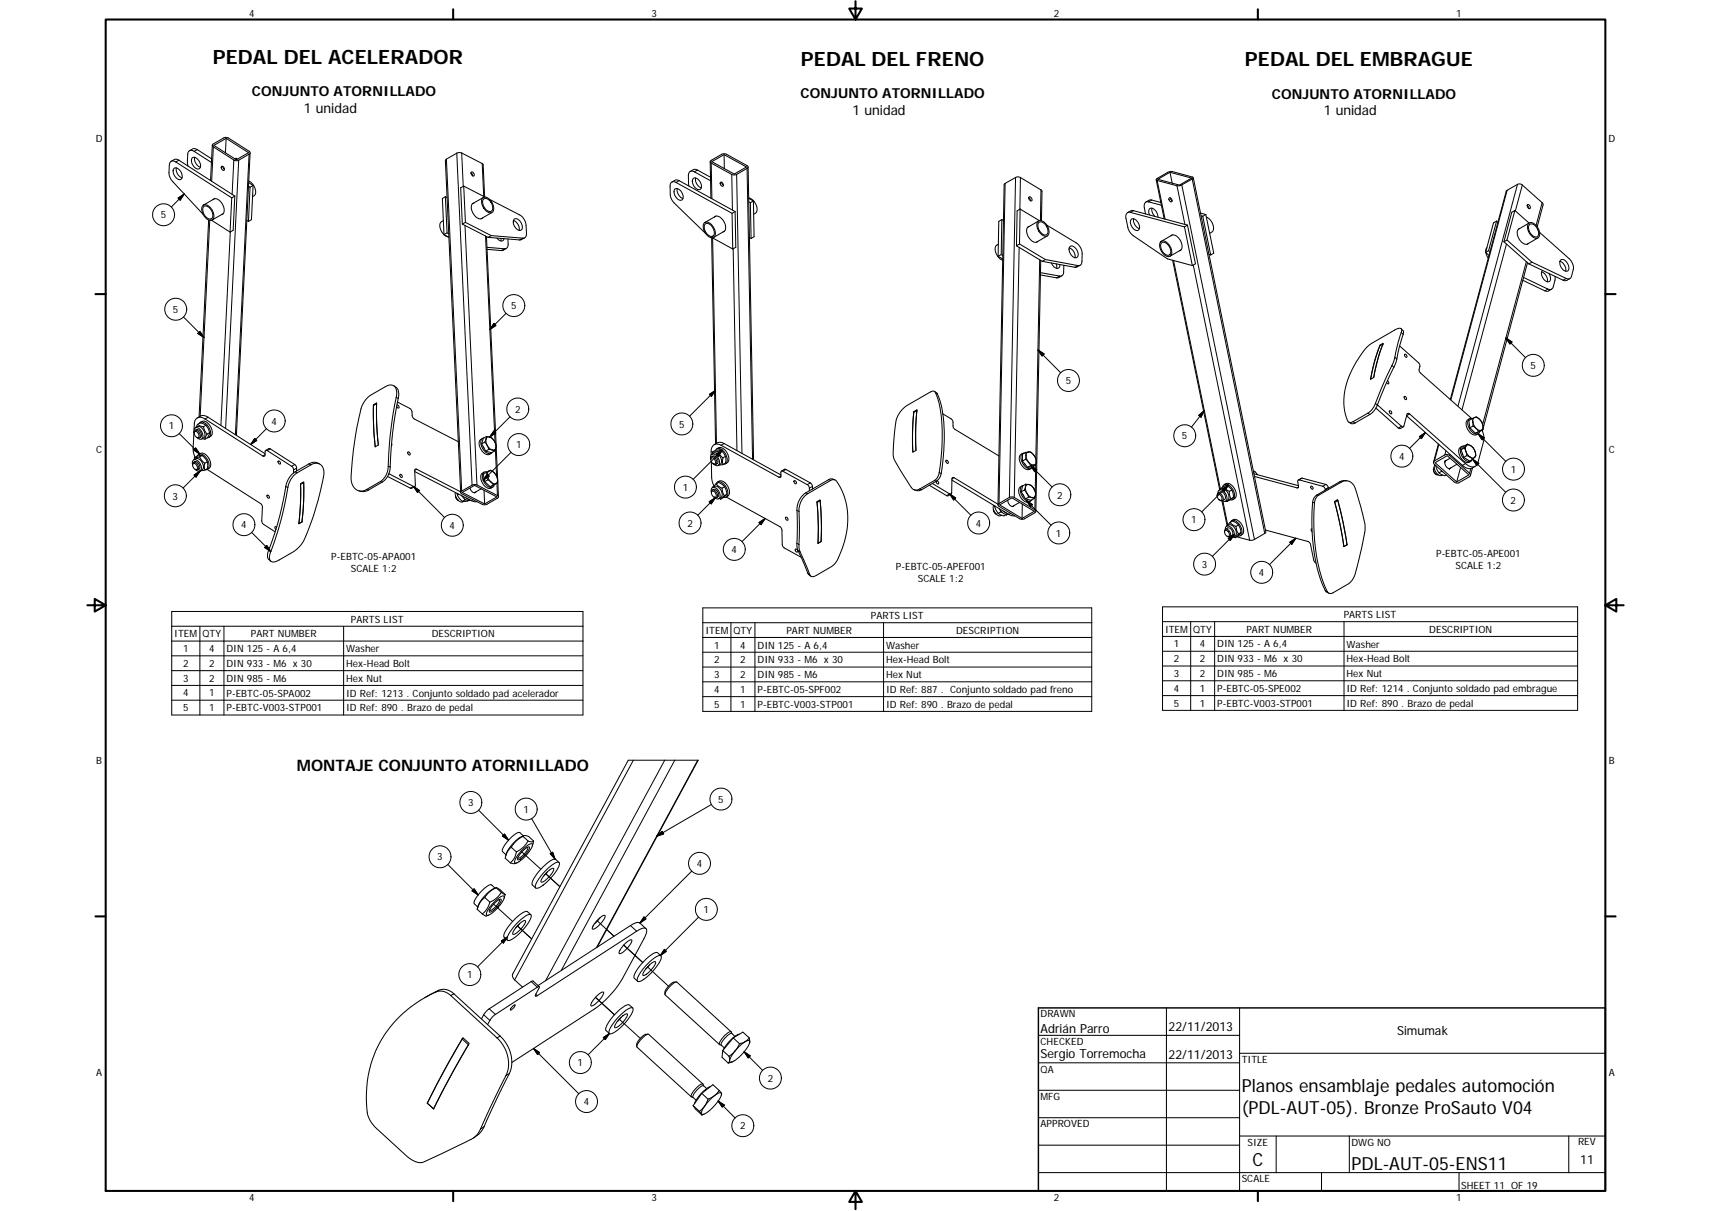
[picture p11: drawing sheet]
<svg xmlns="http://www.w3.org/2000/svg" width="594mm" height="420mm" viewBox="0 0 594 420" stroke-linecap="round" stroke-linejoin="round" font-family="sans-serif">
<defs><g id="words">
<g font-size="6.9">
<text x="73.9" y="22.3">PEDAL DEL ACELERADOR</text>
<text x="278.1" y="23">PEDAL DEL FRENO</text>
<text x="432.2" y="23">PEDAL DEL EMBRAGUE</text>
</g>
<g font-size="6.3">
<text x="431.1" y="379">Planos ensamblaje pedales automoción</text>
<text x="431.1" y="386.6">(PDL-AUT-05). Bronze ProSauto V04</text>
<text x="434.8" y="404.7">C</text>
<text x="469.2" y="406">PDL-AUT-05-ENS11</text>
</g>
<text font-size="5.5" x="103.1" y="267.5">MONTAJE CONJUNTO ATORNILLADO</text>
<g font-size="4.8">
<text x="87.5" y="33.3">CONJUNTO ATORNILLADO</text>
<text x="278" y="34.1">CONJUNTO ATORNILLADO</text>
<text x="441.6" y="34.2">CONJUNTO ATORNILLADO</text>
<text x="105.5" y="39.1">1 unidad</text>
<text x="296" y="39.8">1 unidad</text>
<text x="459.6" y="40">1 unidad</text>
</g>
<g font-size="4.4">
<text x="361.3" y="358.4">Adrián Parro</text>
<text x="405.8" y="357.8">22/11/2013</text>
<text x="485.1" y="359.2">Simumak</text>
<text x="361.3" y="367.1">Sergio Torremocha</text>
<text x="405.8" y="367.3">22/11/2013</text>
<text x="548.7" y="404">11</text>
</g>
<g font-size="3.5">
<text x="86.6" y="5.8">4</text>
<text x="226.3" y="5.8">3</text>
<text x="365.9" y="5.8">2</text>
<text x="505.6" y="5.8">1</text>
<text x="33.2" y="49.4">D</text>
<text x="558.5" y="49.4">D</text>
<text x="55.9" y="75.8">5</text>
<text x="177.5" y="107.3">5</text>
<text x="60.1" y="108.6">5</text>
<text x="531.4" y="128.1">5</text>
<text x="370" y="133.3">5</text>
<text x="178.9" y="143.2">2</text>
<text x="58.6" y="149">1</text>
<text x="94.3" y="147.3">4</text>
<text x="235.8" y="148.4">5</text>
<text x="179.2" y="155.5">1</text>
<text x="410.4" y="152.5">5</text>
<text x="33.4" y="157.3">C</text>
<text x="485.8" y="159.6">4</text>
<text x="558.6" y="157.3">C</text>
<text x="524.5" y="164.1">1</text>
<text x="59.9" y="173.3">3</text>
<text x="237.1" y="170.3">1</text>
<text x="367" y="173">2</text>
<text x="524.5" y="174.8">2</text>
<text x="83.7" y="183.3">4</text>
<text x="156.1" y="183.5">4</text>
<text x="238.7" y="182.8">2</text>
<text x="338.8" y="182.7">4</text>
<text x="413.6" y="181.6">1</text>
<text x="254" y="191.9">4</text>
<text x="366.6" y="186.2">1</text>
<text x="115" y="194.3">P-EBTC-05-APA001</text>
<text x="311.1" y="197.8">P-EBTC-05-APEF001</text>
<text x="417.3" y="197">3</text>
<text x="498.6" y="193.3">P-EBTC-05-APE001</text>
<text x="505.3" y="197.5">SCALE 1:2</text>
<text x="121.8" y="198.5">SCALE 1:2</text>
<text x="318.7" y="202">SCALE 1:2</text>
<text x="437.1" y="199.9">4</text>
<text x="121.9" y="216">PARTS LIST</text>
<text x="302.4" y="214.7">PARTS LIST</text>
<text x="466.5" y="214.4">PARTS LIST</text>
<text x="60.5" y="221.1">ITEM</text>
<text x="70.3" y="221.1">QTY</text>
<text x="87.1" y="221.1">PART NUMBER</text>
<text x="149.9" y="221.1">DESCRIPTION</text>
<text x="244.9" y="219.9">ITEM</text>
<text x="254.7" y="219.9">QTY</text>
<text x="273" y="219.9">PART NUMBER</text>
<text x="332" y="219.9">DESCRIPTION</text>
<text x="404.5" y="219.5">ITEM</text>
<text x="414.3" y="219.5">QTY</text>
<text x="432.8" y="219.5">PART NUMBER</text>
<text x="496.2" y="219.5">DESCRIPTION</text>
<text x="63.6" y="226.3">1</text>
<text x="72.6" y="226.3">4</text>
<text x="78.6" y="226.3">DIN 125 - A 6,4</text>
<text x="120.2" y="226.3">Washer</text>
<text x="248" y="225">1</text>
<text x="257" y="225">4</text>
<text x="263" y="225">DIN 125 - A 6,4</text>
<text x="307.7" y="225.1">Washer</text>
<text x="407.5" y="224.6">1</text>
<text x="416.6" y="224.6">4</text>
<text x="422.6" y="224.6">DIN 125 - A 6,4</text>
<text x="467.5" y="224.7">Washer</text>
<text x="63.6" y="231.4">2</text>
<text x="72.6" y="231.4">2</text>
<text x="78.6" y="231.4">DIN 933 - M6 x 30</text>
<text x="120.2" y="231.4">Hex-Head Bolt</text>
<text x="248" y="230.2">2</text>
<text x="257" y="230.2">2</text>
<text x="263" y="230.2">DIN 933 - M6 x 30</text>
<text x="307.7" y="230.2">Hex-Head Bolt</text>
<text x="407.5" y="229.8">2</text>
<text x="416.6" y="229.8">2</text>
<text x="422.6" y="229.8">DIN 933 - M6 x 30</text>
<text x="467.5" y="229.8">Hex-Head Bolt</text>
<text x="63.6" y="236.5">3</text>
<text x="72.6" y="236.5">2</text>
<text x="78.6" y="236.5">DIN 985 - M6</text>
<text x="120.2" y="236.5">Hex Nut</text>
<text x="248" y="235.3">3</text>
<text x="257" y="235.3">2</text>
<text x="263" y="235.3">DIN 985 - M6</text>
<text x="307.7" y="235.3">Hex Nut</text>
<text x="407.5" y="234.9">3</text>
<text x="416.6" y="234.9">2</text>
<text x="422.6" y="234.9">DIN 985 - M6</text>
<text x="467.5" y="234.9">Hex Nut</text>
<text x="63.6" y="241.6">4</text>
<text x="72.6" y="241.6">1</text>
<text x="78.6" y="241.7">P-EBTC-05-SPA002</text>
<text x="120.2" y="241.7">ID Ref: 1213 . Conjunto soldado pad acelerador</text>
<text x="248" y="240.4">4</text>
<text x="248" y="245.5">5</text>
<text x="257" y="240.4">1</text>
<text x="257" y="245.5">1</text>
<text x="263" y="240.4">P-EBTC-05-SPF002</text>
<text x="263" y="245.6">P-EBTC-V003-STP001</text>
<text x="307.7" y="240.5">ID Ref: 887 . Conjunto soldado pad freno</text>
<text x="307.7" y="245.6">ID Ref: 890 . Brazo de pedal</text>
<text x="407.5" y="240.1">4</text>
<text x="407.5" y="245.2">5</text>
<text x="416.6" y="240.1">1</text>
<text x="416.6" y="245.2">1</text>
<text x="422.6" y="240.1">P-EBTC-05-SPE002</text>
<text x="422.6" y="245.2">P-EBTC-V003-STP001</text>
<text x="467.5" y="240.1">ID Ref: 1214 . Conjunto soldado pad embrague</text>
<text x="467.5" y="245.2">ID Ref: 890 . Brazo de pedal</text>
<text x="63.6" y="246.8">5</text>
<text x="72.6" y="246.8">1</text>
<text x="78.6" y="246.8">P-EBTC-V003-STP001</text>
<text x="120.2" y="246.8">ID Ref: 890 . Brazo de pedal</text>
<text x="33.4" y="265.2">B</text>
<text x="558.6" y="265.2">B</text>
<text x="162.5" y="279.7">3</text>
<text x="181.7" y="282">1</text>
<text x="249.4" y="278.5">5</text>
<text x="151.8" y="298.5">3</text>
<text x="241.9" y="300.8">4</text>
<text x="244.3" y="316.8">1</text>
<text x="162.2" y="339.4">1</text>
<text x="361.3" y="353">DRAWN</text>
<text x="361.3" y="362.5">CHECKED</text>
<text x="200.6" y="369.9">1</text>
<text x="431.1" y="368.7">TITLE</text>
<text x="33.4" y="373.2">A</text>
<text x="266.5" y="375.3">2</text>
<text x="361.3" y="372.1">QA</text>
<text x="558.6" y="373.2">A</text>
<text x="202.7" y="383.4">4</text>
<text x="361.3" y="381.6">MFG</text>
<text x="257" y="391.8">2</text>
<text x="361.3" y="391.2">APPROVED</text>
<text x="433.2" y="397.5">SIZE</text>
<text x="469.2" y="397.5">DWG NO</text>
<text x="547.9" y="397.4">REV</text>
<text x="431.1" y="410.2">SCALE</text>
<text x="507.3" y="412.4">SHEET 11 OF 19</text>
<text x="86.6" y="416.7">4</text>
<text x="226.3" y="416.7">3</text>
<text x="365.9" y="416.7">2</text>
<text x="505.6" y="416.7">1</text>
</g>
</g></defs>
<g fill="none" stroke="#000" stroke-width=".36">
<path d="M59.4 56l1.3-.7 1.1 .1 19.7 12.6M60.3 58.5a1.8 1.8 0 0 1 2.6 1.3 1.54 1.54 0 0 1-.5 2.5 2.98 2.98 0 0 1-2.1-3.8zM61.2 58.3v1.1l.4 .9 .6 .8 1 .6M65.8 52.3l1.3-.7h.8l5.6 3.5M66.7 54.9a1.81 1.81 0 0 1 2.6 1.3 1.51 1.51 0 0 1-.5 2.5 2.98 2.98 0 0 1-2.1-3.8zM67.6 54.6a3.2 3.2 0 0 0 2 3.4M73.4 56.4l-6-3.9a1.3 1.3 0 0 0-1.5-.3 1.3 1.3 0 0 0-.7 1.4l-.1 2.9 .2 1.1M73.7 50.4l-.6 12.2M73.8 50.2l4.1-2.4 1-.1 7.8 4.9 .1 .5-3.9 2.5-1.3 .1-7.7-4.9zM74.3 50.4l4.2-2.4 7.8 5-4.3 2.4zM76.9 57.8a.77 .77 0 0 1 .9 .4 .77 .77 0 0 1-.3 .9h-.1a1.02 1.02 0 0 1-.5-1.3zM77.3 57.7l.6 1.1"/>
<path d="M78.5 48l-.2 5M81.6 55.1l.4-.2 .4 .3M82.1 55l.1 .4M86.8 53l-4.7 98M163.7 59.7a.81 .81 0 0 1 .8 .5 .81 .81 0 0 1-.2 .9l-.3-.1a.94 .94 0 0 1-.3-1.3zM239.6 59.5l1.3-.7h.7l5.1 2.7M246.6 56.1l.2 12.7M246.8 55.7l4-2.3h1l7.6 4.1 .4 .5-4 2.5-1.3 .2-7.6-4.1-.3-.4zM247.1 56.1l4.3-2.4 7.8 4.2-4.3 2.5zM251.4 53.7l.1 4.8M259.8 57.9l1.9 101.6M406.2 59.8l.8 3.8"/>
<path d="M70.4 71.4a2.17 2.17 0 0 1 3.1 1.3 2.54 2.54 0 0 1-.1 3.8 3.8 3.8 0 0 1-3-5.1zM70.7 71.7a2.27 2.27 0 0 1 3 2 1.48 1.48 0 0 1-.9 2.3 3.2 3.2 0 0 1-2.1-4.3zM72.4 76.3l-3.3 68.4M73.5 76.4l6.4 4.1M73.9 69.3a2.26 2.26 0 0 1 3.2 1.3 2.75 2.75 0 0 1 0 3.8h-.2M74.5 68.9l-3.8 2.2M77.5 74.1l-3.8 2.2M80.5 68.6l-19.5-12.4a1.31 1.31 0 0 0-1.4-.3 1.31 1.31 0 0 0-.8 1.3l-.1 2.7a4.5 4.5 0 0 0 1.3 3.1l10.5 11.4M80.5 68.6l-.6 11.9M81.5 68l-1 .6M81.5 68l-.5 11.9-1.1 .6M85.7 76.5l.6 .3"/>
<path d="M86.3 64.6l.5 .4M86.3 63.4l1.6 .9M86.4 62.8a4.1 4.1 0 0 1 2.1 4.8l-.8 .6M86.8 65l-.5 11.8M87.9 64.3l-1.1 .7M87.9 64.3l-.6 11.9-1 .6M154 76.5a2.36 2.36 0 0 0-.7 3.8 3.6 3.6 0 0 0 2.4 1.9M154.6 68.3l-1 .6 .6 12.5M154.6 68.3l.6 .2M154.6 68.3l.6 12.5M160.5 77.7l9 4.7M160.5 77.7l1.1-.5 9 4.5"/>
<path d="M161 64.6l.6 12.6M161 64.6l-1.1 .6 .6 12.5M161 64.6l7.4 3.8M163.5 60l.6 1M164.6 70.4a2.24 2.24 0 0 0-.4 3.5 2.53 2.53 0 0 0 3.4 1.7M167.6 68.7a2.36 2.36 0 0 1 3.2 1.5 2.38 2.38 0 0 1-.3 3.7 3.7 3.7 0 0 1-2.9-5.2zM167.8 68.5l-3.8 2.2M168 69a2.77 2.77 0 0 1 3.1 2.9 1.22 1.22 0 0 1-.8 1.5 1.22 1.22 0 0 1-1.5-.7l-.3-.2a2.77 2.77 0 0 1-.5-3.5zM168.3 68.3l-.7-11.4-7.8-3.9h-1l-4.1 2.5 5.2 115.4M170 69.2l11.3 6 .7 .9 .6 1.4 .2 3.5a1.34 1.34 0 0 1-1.3 1.6l-10.9-.9-1.1 .7M170.8 73.7l-3.8 2.2M178.3 76.5l1.4 1.1a2.81 2.81 0 0 1 .5 2.3"/>
<path d="M178.6 76a2.7 2.7 0 0 1 2.7 3.4 1.27 1.27 0 0 1-1.3 .6 1.27 1.27 0 0 1-1-1 2.38 2.38 0 0 1-.4-3zM233.3 63.2l1.2-.7h1l19.7 10.9M234.3 65.6a2.29 2.29 0 0 1 2.9 2.2 1.19 1.19 0 0 1-.6 1.7 1.19 1.19 0 0 1-1.6-.7 2.73 2.73 0 0 1-.7-3.2zM235.2 65.4l-.1 .9 .5 1.2 .8 1 .7 .4M240.7 62a2.33 2.33 0 0 1 2.9 2.5 1.07 1.07 0 0 1-.7 1.3 1.07 1.07 0 0 1-1.3-.5 2.72 2.72 0 0 1-.9-3.3zM241.5 61.7a3.1 3.1 0 0 0 2 3.5M244.6 77.3a2.37 2.37 0 0 1 3.1 1.6 2.34 2.34 0 0 1-.3 3.6 3.9 3.9 0 0 1-3-5zM244.9 77.7a2.72 2.72 0 0 1 3.1 2.8 1.23 1.23 0 0 1-.7 1.5 1.23 1.23 0 0 1-1.6-.6 2.9 2.9 0 0 1-.8-3.7zM246.7 62.7l-5.6-3.1a1.3 1.3 0 0 0-1.5-.1 1.3 1.3 0 0 0-.6 1.4l.2 3.6M248 75.3a2.29 2.29 0 0 1 3.2 1.4 2.52 2.52 0 0 1-.2 3.8M248.6 75l-3.8 2.2M250.1 63.3a.76 .76 0 0 1 .9 .4 .76 .76 0 0 1-.2 .9l-.6-.4z"/>
<path d="M250.6 63.2l.6 1.1M254.2 74l-19.5-10.7a1.28 1.28 0 0 0-1.5-.1 1.28 1.28 0 0 0-.5 1.4l.1 3.5 1.1 2.1 11.1 10.8M254.2 74l.2 12.4M255.2 73.4l-1 .6M255.2 73.4l.3 12.4-1.1 .6M259.9 68.8l1.7 .9M259.9 68.7a3.9 3.9 0 0 1 2.6 5.2l-.8 .4M260 70l.5 .3M260.5 70.3l.3 12.4M261.6 69.7l-1.1 .6M261.6 69.7l.2 12.4-1 .6M347.8 76.2l-.2 12.1"/>
<path d="M347.8 76.2l-1 .6-.2 12.1M347.8 76.2l.6 .4M354.2 72.5l-1 .7-.3 12.1M354.2 72.5l6.7 4.1M354.2 72.5l-.2 12.1M357.2 68.6l.6 1.1M357.3 68.7h-.1M357.3 68.3a.78 .78 0 0 1 .9 .5 .78 .78 0 0 1-.2 .9 1.05 1.05 0 0 1-.7-1.4zM357.4 78.5a2.26 2.26 0 0 0-.4 3.5 2.54 2.54 0 0 0 3.4 1.8M360.4 76.9a2.25 2.25 0 0 1 3.1 1.3 2.65 2.65 0 0 1-.1 3.8 3.8 3.8 0 0 1-3-5.1zM360.6 76.7l-3.8 2.2M360.7 77.2a2.29 2.29 0 0 1 3 2 1.46 1.46 0 0 1-.9 2.3 3.2 3.2 0 0 1-2.1-4.3z"/>
<path d="M361.6 76.6l.1-10.5-8.1-4.7-1 .2-3.8 2.2-.1 .3-2.2 111.1M363.4 78.1l11.1 6.8 1.1 2 .1 3.8a1.23 1.23 0 0 1-1.5 1.4l-11.2-2.1-1.1 .7M391.5 73.8l1.8-.8 19 5.1M392.9 76a2.51 2.51 0 0 1 2.8 2.8 1.1 1.1 0 0 1-.9 1.2 1.1 1.1 0 0 1-1.3-.6 2.54 2.54 0 0 1-.6-3.4zM393.6 75.9a3.2 3.2 0 0 0 2 3.4M397.9 70.1l1.7-.8 3.5 1M399.1 74.6a1.46 1.46 0 0 1 .7-2.4 3.1 3.1 0 0 1 2.2 3.1M400 72.2l.1 1.5 .9 1.4M401.4 62.4l2.8 13.5M401.6 62l4-2.3 1-.2 7.7 2.1-.4 .5-3.8 2.2-1 .2-7.3-1.9-.4-.2zM402 62.2l4.2-2.4 7.5 2-4.2 2.4zM403.3 71.2l-4.5-1.2a1.41 1.41 0 0 0-1.4 .6 1.41 1.41 0 0 0-.1 1.6l.4 2"/>
<path d="M405.9 68.7a.77 .77 0 0 1 .9 .4 .77 .77 0 0 1-.2 1l-.1-.1a1.05 1.05 0 0 1-.6-1.3zM406.4 68.7l.6 1M411.3 78.7l-18.8-5a1.46 1.46 0 0 0-1.5 .6 1.46 1.46 0 0 0 0 1.5l.6 3a4.6 4.6 0 0 0 1.8 2.9l11.9 8.1 8.7 2.3M411.3 78.7l2.7 13.4M412.3 78.1l-1 .6M412.3 78.1l2.8 13.4-1.1 .6M414.3 61.6l25.2 123-.4 .5-4.3 2.3h-.9l-4.5-1.2M416.8 73.9l1.9 .5M417 74.9l.6 .1M417.6 75l2.8 13.5M418.7 74.4l-1.1 .6M418.7 74.4l2.7 13.4-1 .7"/>
<path d="M418.8 75.3a3.9 3.9 0 0 1 2.1 5.1l-.9 .6M519.6 76.7l-2.7 10.3M519.6 76.7l-1 .6-2.8 10.3M519.6 76.7l.5 .4M526 73l-1.1 .6-2.7 10.3M526 73l4.9 4.4M526 73l-2.8 10.3M527.7 79.2a2.27 2.27 0 0 0-.4 3.5 2.7 2.7 0 0 0 3.2 1.9l.2-.2M530.2 71.3l.7 1M530.3 71.1a.76 .76 0 0 1 .9 .4 .76 .76 0 0 1-.2 .9l-.6-.5zM530.9 77.4a2.48 2.48 0 0 1 3.1 1.7 2.41 2.41 0 0 1-.2 3.5 3.7 3.7 0 0 1-3.1-5zM531 77.3l-3.8 2.3"/>
<path d="M531 78a1.98 1.98 0 0 1 2.8 1.4 1.93 1.93 0 0 1-.3 2.8 3.2 3.2 0 0 1-2.5-4.2zM533.7 78.7l2.1-7.6-.2-.6-7.5-6.6h-1l-4 2.2-19.6 72.5M154.2 81.4l1.7 .9M155.8 81.1l-.6-.3-1 .6M168.9 82.1l3.4 72.4M169.5 82.4l10.9 .8 1.8-.7M172.5 82.6a1.32 1.32 0 0 0 1.1 1 1.32 1.32 0 0 0 1.3-.6l.1-.2M173.9 82.7v.9M175.8 86.2l-1.5 .7-5.2-.4M176.4 82.9v1.8a1.34 1.34 0 0 1-1.2 1.6l-6.1-.5M247.1 82.5l1.3 71.5M247.3 82.5l7.1 3.9"/>
<path d="M251.6 80.2l-3.8 2.2M260.2 82.4l.6 .3M346.6 88.9l1.6 1M346.6 84.7a2.34 2.34 0 0 0-.6 3.6 3.8 3.8 0 0 0 2.2 2M348.2 88.6l-.6-.3-1 .6M352.9 85.3l9 5.4M352.9 85.3l1.1-.7 9 5.4M361.2 95.4l5.8 1 1.7-.7M361.4 90.3l-1.7 87.1M361.9 90.7l11.5 2.1 1.7-.8M363.6 81.9l-3.8 2.2M365.1 91.2a1.95 1.95 0 0 0 2.7 1.6l.2-1"/>
<path d="M366.7 91.5l.2 1.6M369.4 92l-.1 2.4a1.21 1.21 0 0 1-1.4 1.4l-6.6-1.2M371.3 86l1.4 1.1a2.8 2.8 0 0 1 .5 2.3M371.5 85.6a2.14 2.14 0 0 1 2.7 2 1.23 1.23 0 0 1-.4 1.8 1.23 1.23 0 0 1-1.7-.8 2.54 2.54 0 0 1-.6-3zM402.9 83.9a2.12 2.12 0 0 1 3.2 1.3l.2 .3a2.21 2.21 0 0 1-.5 3.5 3.9 3.9 0 0 1-2.9-5.1zM403.3 84.3a2.57 2.57 0 0 1 3.2 2.6 1.22 1.22 0 0 1-.5 1.6 1.22 1.22 0 0 1-1.6-.4l-.8-.9a2.66 2.66 0 0 1-.3-2.9zM406.5 81.8a2.31 2.31 0 0 1 3.2 1.4 2.79 2.79 0 0 1 .1 3.8h-.3M407.1 81.5l-3.8 2.2M407.2 90.3l16.3 79.4M410.1 86.7l-3.9 2.2M419.8 88.3l.6 .2M515.8 87.6l1.2 1"/>
<path d="M515.9 87.6l.8 2M516.2 85.9l-.3 1.4M517.3 87.4l-.4-.4-1.1 .6M522.2 83.9l8.7 7.7M522.2 83.9l1-.6 8.7 7.7M528.8 97.3l7.6 3.6 1 .1 1.3-.7M530.4 91.2l-15.5 57.5M530.9 91.6l12.1 5.7 .8 .1 1.3-.8M534 82.6l-3.8 2.2M534.6 80.6l10.2 9.1 .9 1.2a3.3 3.3 0 0 1 .5 2.7l-.6 2.3a1.2 1.2 0 0 1-1.8 .7l-11.9-5.6-1 .6M535.3 94.3a3.3 3.3 0 0 1 2 3.5M535.6 93.8a2.66 2.66 0 0 0 2.2 3.9 1.99 1.99 0 0 0 0-2.8"/>
<path d="M539.9 95.9l.1 1-.7 2.6a1.24 1.24 0 0 1-1.9 .8l-8.4-4M541.6 90.7a3.2 3.2 0 0 1 2 3.4M541.8 90.3a1.86 1.86 0 0 1 2.6 1.5 1.43 1.43 0 0 1-.6 2.3 2.87 2.87 0 0 1-2-3.8zM479.1 119.7a60.5 60.5 0 0 0-3.2 11.9l1.1-.6M479.2 119.8l1-.7a64.7 64.7 0 0 0-3.2 11.9M486.5 114l.9 1.3-1.5 4.8-1.1 5.2-3.9 8.5-2.6 6.7M127.6 138l.8-.7 5.4-3.1a2.41 2.41 0 0 1 2.9-.4 2.41 2.41 0 0 1 1 2.9 158.2 158.2 0 0 0-3.1 26.6l-.7 1.8-1.3 1.6-5.4 3.2a3.5 3.5 0 0 1-5.3-3.4 108.3 108.3 0 0 1 3.9-26zM136.7 133.9l.8 .4a3.7 3.7 0 0 1 .8 4 156.5 156.5 0 0 0-3 25.1l-.8 2-1 1.3-5.9 3.5a3.8 3.8 0 0 1-3 .1M138 139.5l4.6 2.5 .4 .7 .1 1.7 .8 1 15.2 7.8M324.5 135.8a3.3 3.3 0 0 1 1.7 2.7 59.2 59.2 0 0 1 .9 23.3 6.4 6.4 0 0 1-2 5.2M474.4 120.6l1.6-1.3 8.9-5.1a1.02 1.02 0 0 1 1-.4 1.02 1.02 0 0 1 .8 .8l-2.9 11-2.8 6.1-3.5 8.3a6.6 6.6 0 0 1-2.6 3.4l-5.1 2.9a1.44 1.44 0 0 1-1.6 .1 1.44 1.44 0 0 1-.7-1.4 20.3 20.3 0 0 1 1.6-16l1.8-3.5zM477 131l1.5-6.9 1.7-4.8-1.1 .7-.6 1.5-1.5 4.9-1.1 5.2"/>
<path d="M481.7 132.1l.3 .2a.43 .43 0 0 1 .3 .5 .43 .43 0 0 1-.5 .3l-.4-.4M486 120l6.6 6 .4 1-.3 1.5 .5 1 17.7 15.7M487.6 137.6a.61 .61 0 0 1 .7 .3 .61 .61 0 0 1-.2 .8l-.4-.3zM487.7 122.9a.61 .61 0 0 1 .7 .4 .61 .61 0 0 1-.2 .7l-.5-.6zM67.3 159.6a1.99 1.99 0 0 1 3.1 1.3 1.63 1.63 0 0 1-.9 2.5M67.3 149.7l-.3 6.3 .7 2.7M67.4 149.1l.1-2a2.16 2.16 0 0 1 1.2-2.2 2.16 2.16 0 0 1 2.5 .5l20.2 12.9 .6-.2 .2-1.7 .6-.1 8.5 5.5 .6 .8v1.5M67.4 150.2a.84 .84 0 0 1 .7-1 .84 .84 0 0 1 1 .7 1.15 1.15 0 0 1-.2 2.1l-.4-.2M67.4 150.2a1.18 1.18 0 0 1 .4-1.8 1.18 1.18 0 0 1 1.7 .6 2.42 2.42 0 0 1 .5 3.3h-.9l-.7-.5M67.5 158.8l-.1 .6M67.6 149.8a1.22 1.22 0 0 1 1.3 .6 1.22 1.22 0 0 1-.2 1.4 1.54 1.54 0 0 1-1.1-2zM67.8 148.4a2.01 2.01 0 0 1 3.2 1.4 1.67 1.67 0 0 1-1 2.5"/>
<path d="M68.1 149.1l-.4 .2M68.3 151.7l.2 .1M68.5 158.2a1.7 1.7 0 0 1 3 .5 2.82 2.82 0 0 1 .3 4.2l-.5 .1M68.5 145l1-.6a2.69 2.69 0 0 1 2.7 .4l19.8 12.6M68.6 147.2l2 .9M68.6 147.2l.9-.5 2 .9M68.6 147.2l-.6 1.1M69 157.7a2.28 2.28 0 0 1 3.4 1.2 2.52 2.52 0 0 1-.4 4l18.6 11.9 .5 .9-.1 5.6 .5 .6 4 2.6M69.1 146.9a1.94 1.94 0 0 1 3.1 .9 2.62 2.62 0 0 1 .1 4l-.3 .1M69.3 158.5l-1.8 .2M69.3 158.5l.5 1 1.3 1.2M69.5 146.6a2.31 2.31 0 0 1 3.5 1.2 2.5 2.5 0 0 1-.5 3.9"/>
<path d="M69.7 151.7l-.4 .2M70.2 158l-.9 .5M70.2 158l1.8 2.2M70.2 158l-1.8 .2-.9 .6M70.3 152.2l.9 .2M70.6 148.1l.5 1.3 .8 1.2M71.5 147.6l-.9 .5M71.5 147.6l.9 1.5 .4 1M71.9 150.6l-.7 1.8M72 151.9l-.8 .5M72.8 150.1l-.8 1.8M72.8 150.1l-.9 .5"/>
<path d="M92.3 156.3l1.4-.6 8.6 5.5 .6 .8v1.4M96.6 160a.59 .59 0 0 1 .7 .3 .59 .59 0 0 1-.2 .7l-.5-.5zM129.7 140.4l1.1-.6a95.4 95.4 0 0 0 .6 14.6l-1.1 .6-.6-7.4zM129.7 140.4l.2 .2M130.7 140.1v6l.7 8.3M130.7 140.1h.1M130.7 140.1l-1 .6 .1 8.1 .5 6.2M135.9 153.9v.7M137.8 140.5h.4a.5 .5 0 0 1 .5 .6 .5 .5 0 0 1-.6 .4l-.4-.6M141.6 156.8a.61 .61 0 0 1 .7 .4 .61 .61 0 0 1-.1 .7l-.5-.4zM167.2 154l1.4 2.5 2 .6 1.1-.6M167.5 152.1a2.42 2.42 0 0 0-.4 4 2.31 2.31 0 0 0 3.4 1.2"/>
<path d="M167.8 155l.3 .6M168 152a2.01 2.01 0 0 0-.7 3.2 2.67 2.67 0 0 0 3.4 2l.2-.2M168.3 153.4l-1.1 .6M168.3 153.4l.9 1.2M168.8 152.3v1.2l.4 1.1M168.8 152.3l-.5 1.1M168.9 151.4l-1.1 .7-.6 1.9M168.9 151.4l-.1 .9M168.9 151.4l1.1 .2M169.2 154.6l.5 1.3M169.2 154.6l.9 1.1 .8 .4M169.7 155.9l-1.1 .6"/>
<path d="M169.7 155.9l1.2 .2M170 151.6l.8 .5 .9 1.1M170 151.6a2.35 2.35 0 0 1 1.7 1.6M170 151.6h-.7l-.5 .7M170.9 156.1l.8 .4M171.7 153.2l.6 1.3M171.7 153.2l.4 1 .1 1.2M172.2 155.4l-.4 .6-.9 .1M172.2 155.4l-.5 1.1M172.3 154.5l-.1 .9M172.3 154.7l.8 17.7M246.8 159.3a1.18 1.18 0 0 1 .4-1.7 1.18 1.18 0 0 1 1.6 .6l.3 .3a1.87 1.87 0 0 1-.1 3.1l-1.3-.6"/>
<path d="M246.8 159.4a.84 .84 0 0 1 .6-1 .84 .84 0 0 1 1 .7 1.19 1.19 0 0 1-.1 2l-.7-.2M246.9 157.8v-1.1a2.15 2.15 0 0 1 1-2.4 2.15 2.15 0 0 1 2.5 .2l20.2 11.2 .5-.4 .1-1.7 .6-.1 8.7 4.8 .5 .7v1.3M247 158.9a1.3 1.3 0 0 1 1.2 .7 1.3 1.3 0 0 1 0 1.4 1.45 1.45 0 0 1-1.2-2.1zM247.1 157.6a2.1 2.1 0 0 1 3.3 1.7 1.56 1.56 0 0 1-1 2.2M247.5 156.8l-.2 .7M247.5 158.2l-.4 .3M248 154.3l1.6-.8 1.8 .4 19.7 10.9M248.4 156.3a1.72 1.72 0 0 1 3 .5l.2 .3a2.74 2.74 0 0 1 .1 3.9h-.5M248.9 155.7a2.65 2.65 0 0 1 3.8 2 2.19 2.19 0 0 1-.8 3.2M249.3 156.6l.9 1.5 .8 .7M249.3 156.6l-1.8 .2M250.1 156.1l1.1 1 .7 1.2"/>
<path d="M250.1 156.1l-1.4 .1-1.2 .6M250.1 156.1l-.8 .5M251 158.8v2.4M251 158.8l.9-.5 .1 1.4-.1 1-.9 .5M313.7 141.6l1.4-1 8.2-4.7a1.01 1.01 0 0 1 1.5 .2 47.3 47.3 0 0 1 2.1 21.5l-.8 6.4a3.9 3.9 0 0 1-1.7 2.7l-5.1 3a2.04 2.04 0 0 1-2.9-.6l-6-9.9a9.9 9.9 0 0 1-.2-4.9l.2-2.7a17.9 17.9 0 0 1 1.4-7.4zM317.3 142.8l.2 .1M317.3 142.8l1.1-.6a92.5 92.5 0 0 0-.4 14.1l-1.1 .6a88.9 88.9 0 0 1 .4-14.1zM318 156.3l-.1-8.1 .4-5.7-1 .6-.2 1.8-.3 5.9 .2 6M327.4 143.6l3.3 2.2 .2 2.3 .7 .9 15.2 9.2M328.5 159.7a.59 .59 0 0 1 .7 .3 .59 .59 0 0 1-.2 .8l-.5-.5zM355 160l1.8 2.2 1.8-.2M355.1 157.3a2.43 2.43 0 0 0-.5 4 2.3 2.3 0 0 0 3.5 1.2"/>
<path d="M355.8 157.2a1.42 1.42 0 0 0-1.3 2.1 3.7 3.7 0 0 0 3.3 3.3l.8-.6M356.1 157l.1 1.1M356.1 159.3l1 1.1M356.1 157l-1.1 .6v2.4M356.1 159.3l-1.1 .7M356.2 158.1l.2 1 .7 1.3M356.2 158.1l-.1 1.2M357.1 156.8l.8 .2 1 .8M357.1 156.8l-1 .2M357.1 156.8a1.46 1.46 0 0 1 1.8 1M357.1 156.8l-.6 .3-.3 1M358.9 157.8a2.98 2.98 0 0 1 .9 2.3"/>
<path d="M358.9 157.8l.6 1 .3 1.3M477.7 141.6l7.8 6.9 .6 .2 1.2-.6M478.3 140.5l8.7 7.6 .4-.2 1.1-4.2 .4-.3 .5 .2 19.4 17.2a2.57 2.57 0 0 0 4.1 .3l2.2-8a5.9 5.9 0 0 0-.5-3.8M478.3 140.5a6.7 6.7 0 0 1-2.7 3.3l-5.5 3.1-.9 .1-.9-.5M482.4 142.6a.59 .59 0 0 1 .7 .3 .59 .59 0 0 1-.1 .7l-.5-.4zM488.4 144.3l19.4 17.2a3.1 3.1 0 0 0 3.4 .9l1-.6M499.4 154.1l-1.7 6.2M502.3 159.7a1.1 1.1 0 0 0-.3 1.9 1.12 1.12 0 0 0 1.8 .7M503.5 159l-1.8 1M507.7 154.9a2.3 2.3 0 0 0-.7 3.6 2.56 2.56 0 0 0 3.7 1.6M507.7 157.3l.2 .4M508.4 155.4l-1.1 .6"/>
<path d="M508.4 155.4l.6 1.3M508.4 154.7l-1.1 1.3 .9 2.7 2.1 1.3 1.1-.6M508.4 154.7a1.52 1.52 0 0 0-1.4 .9 1.52 1.52 0 0 0 .2 1.6 3.3 3.3 0 0 0 3.4 2.9l.5-.6M509 156.7l.3 1.4M509 156.7l.5 .9 1 1M509.1 154.7l-.7 .7M509.1 154.7l-.3 .7 .2 1.3M509.3 158.1l-1.1 .6M509.3 158.1l1.2 .5M509.5 154.1l-1.1 .6M509.5 154.1l-.4 .6M509.5 154.1l1.2 .5"/>
<path d="M510.2 145.3a2.31 2.31 0 0 0-.7 3.6 2.81 2.81 0 0 0 3.1 1.9l.6-.3M510.4 148.4l1.9 1.9 2.6-1.2M510.5 158.6l.9 .8M510.7 154.6l.7 .7 .7 1.3M510.7 154.6l-1.1-.2-.5 .3M510.7 154.6l.8 .8 .6 1.2M511 145.3l.4 1.2M511 145.3l-1 .6 .4 2.5M511.2 145.2a1.5 1.5 0 0 0-1.5 .7 1.5 1.5 0 0 0 .1 1.7 3.3 3.3 0 0 0 3.4 2.9l.6-.8M511.4 146.5v1.3M511.4 146.5l.3 1 .9 1.2M511.4 147.8l-1 .6"/>
<path d="M511.4 147.8l1.2 .9M512 144.9l-.5 .5-.1 1.1M512 144.9l-1 .4M512 144.9l.7-.1 1 .7M512 144.9l.6-.3 1.1 .9M512.1 158.6l-.7 .8M512.1 158.6l-.6 .3-1-.3M512.1 156.6a1.38 1.38 0 0 1 0 2M512.1 156.6l.2 1-.2 1M512.6 148.7l.7 .5 1 .1M512.6 148.7l.8 1M513.4 149.7l-1.1 .6"/>
<path d="M513.7 145.5l.8 1 .4 1.2M513.7 145.5l.9 1.2 .3 1M514.3 149.3l-.9 .4M514.8 149.1l-.1 .5M514.9 147.7v1.4M514.9 147.7v.9l-.6 .7M514.9 149.1l-.6 .2M66.9 161.4a.85 .85 0 0 1 .6-1.1 .85 .85 0 0 1 1 .7 1.19 1.19 0 0 1-.1 2.1l-.7-.3M66.9 161.2a1.18 1.18 0 0 1 .4-1.7 1.18 1.18 0 0 1 1.6 .6l.3 .3a2.05 2.05 0 0 1 .1 3.1l-.7-.1-.8-.5M67.1 160.8a1.3 1.3 0 0 1 1.2 .7 1.3 1.3 0 0 1-.1 1.4 1.43 1.43 0 0 1-1.1-2.1zM67.6 160.2l-.4 .2M69.1 162.8l-.4 .2"/>
<path d="M71.1 160.7l.9-.5 .1 1.1-.1 1.3-.9 .5M71.1 160.7v2.4M71.1 163.1l-1.4 .2M92.8 171.8a.57 .57 0 0 1 .6 .4 .57 .57 0 0 1-.2 .6l-.5-.4zM101.8 165.1l1.1-.9 5.1-2.9a2.93 2.93 0 0 1 3.5 0 2.93 2.93 0 0 1 1 3.4 83 83 0 0 1-7.8 24.1l-2.5 2.4-5.3 3.1a2.09 2.09 0 0 1-3.2 0l-.1-1.6a131.8 131.8 0 0 0 6.7-24.9zM104.3 167.8l1.1-.6a92.6 92.6 0 0 1-.5 13.9l-1.1 .6a85.8 85.8 0 0 0 .5-13.9zM105.2 167.3l.2 .2M105.4 167.5l-1 .6v6l-.6 7.6M105.4 167.5v6l-.6 7.6M110.9 161a3.2 3.2 0 0 0-3.6 0l-4.8 2.7a7.5 7.5 0 0 0-3.3 5.1 131.3 131.3 0 0 1-6.3 23.6l.1 1.2 1 1.1M134.6 165.3l7.9 4.1 .3 .1 1.2-.7M135 164.4h.1"/>
<path d="M135.1 164.4l8.9 4.4 .2-.3-.2-5.4 .5-.4 15.4 7.9M138.9 164.6a.54 .54 0 0 1 .7 .4 .54 .54 0 0 1-.3 .7l-.4-.5zM144 163.6l19.7 10.1 1.9 .3M158.1 170.9a2.7 2.7 0 0 0 2.6 3.2l.2-.1M158.7 171.2l.1 .5M158.8 171.7l.7 1.2 1.1 1M159.1 173.5l-.7-.8-.2-.7 .2 1 .7 .6M159.3 171.5l-.5 .2M160.1 170.5l3.8-2.2 1.3-.2 7.5 3.8 .4 .5-4 2.5-1 .3-7.8-3.9-.4-.4zM160.4 172a2.41 2.41 0 0 0 2.9 1.5M160.5 170.9l4.3-2.5 7.7 4-4.2 2.4zM161.2 173l.2 .4"/>
<path d="M161.4 173.4l-.8 .5M161.7 173.4h-.3M161.9 172.8l1 .5M162.6 173.7l-2 .2M163.2 169.3l.1 .3a1.29 1.29 0 0 0 2 1M164.8 170.9h-.1M167.1 169.6l-2.4 1.3M168.1 170.1l.2 4.7M168.1 163.8a2.47 2.47 0 0 0-.5 4 2.34 2.34 0 0 0 3.5 1.2M168.9 163.9l.4 1.2M168.9 163.9l-1.1 .6 .5 2.6 1.9 1.8 1.5-.8M169.1 163.8a1.43 1.43 0 0 0-1.5 .5 1.43 1.43 0 0 0 0 1.7 3.6 3.6 0 0 0 3.3 3.1l.8-1"/>
<path d="M169.3 165.1l.5 1.3 .7 .9M169.3 165.1l.1 1.4M169.4 166.5l1.1 .8M169.4 166.5l-1.1 .6M169.8 163.4l.6-.3 1.1 .8M169.8 163.4l-.5 .8v.9M169.8 163.4l-.9 .5M169.8 163.4h.9l.8 .5M170.5 167.3l.8 1M170.5 167.3l1 .6 .7-.1M171.3 168.3l-1.1 .6M171.5 163.9l.8 1 .4 1.2"/>
<path d="M171.5 163.9l.9 1.2 .3 1M172.2 167.8l-.9 .5M172.7 166.1l.1 1.4M172.7 166.1l-.1 1.2-.4 .5M172.8 167.5l-.6 .3M172.8 167.5l-1.1 .6M247 160.1l.1 5.9 .8 2.6M247 171a.83 .83 0 0 1 .6-1.1 .83 .83 0 0 1 1 .8 1.16 1.16 0 0 1-.1 2l-.4-.1M247 170.9a1.19 1.19 0 0 1 .4-1.8 1.19 1.19 0 0 1 1.7 .6 2.47 2.47 0 0 1 .5 3.3h-.9l-.7-.5M247.2 170.5a1.21 1.21 0 0 1 1.3 .6 1.21 1.21 0 0 1-.3 1.5 1.51 1.51 0 0 1-1-2.1zM247.4 169.2a2.09 2.09 0 0 1 3.2 1.7 1.56 1.56 0 0 1-1 2.1M247.7 169.8l-.4 .2"/>
<path d="M247.9 172.4l.2 .2M248.6 168a1.43 1.43 0 0 1 1.3-.9 1.43 1.43 0 0 1 1.3 .8l.3 .2a3.1 3.1 0 0 1 .5 4.4l-.8 .1M248.7 167.9l2 1.5M248.7 167.9l-1.2 1.2M248.7 167.9l.8-.5 2.1 1.5M249 160.8l-.4 .3M249.1 167.3a2.33 2.33 0 0 1 3.5 1.2 2.5 2.5 0 0 1-.5 4M249.2 172.4l-.4 .2M249.8 172.9l.4 .3M250.7 169.4l.2 1.4 .6 1.2M251 161.2l-1.4 .2M251.5 172l.8-.5-2.1 1.7"/>
<path d="M251.5 172l-1.3 1.2M251.6 168.9l.5 1.2 .2 1.4M251.6 168.9l-.9 .5M252.2 172.4l18.7 10.4 .6 .9 .1 5.2 .3 .8 6.3 3.7M271.3 163.4l1.4-.6 8.8 4.8 .5 .8 .1 1.3M272.8 179.5a.59 .59 0 0 1 .7 .3 .59 .59 0 0 1-.2 .7l-.4-.2zM275.7 166.8a.6 .6 0 0 1 .7 .3 .6 .6 0 0 1-.2 .8l-.5-.7zM279.5 172l8.9-5.3a1.49 1.49 0 0 1 2.1 .3 25.1 25.1 0 0 1 1.8 23.6l-1.7 3.9-.9 1.3-6.3 3.8a1.42 1.42 0 0 1-2.2-.1l-3.7-8.9 .1-8.8a18 18 0 0 1 .1-6.6l.9-2.1zM283.6 174.1l1.1-.7a89.3 89.3 0 0 1 .4 14.5l-1.1 .6a100.2 100.2 0 0 0-.4-14.4zM284.5 173.6l.3 .1M284.8 173.7l-1.1 .6 .4 8.3-.1 5.9M284.8 173.7l.4 6.2-.1 8"/>
<path d="M289.9 166.5l-1.3-.4-.7 .2-8.1 4.7a7.1 7.1 0 0 0-3.1 6.1l.2 13.3 3.6 8.7 1 .8M322.7 168.4l6.1 3.6 1.4-.6M323.7 167.7l6.5 3.7 .2-.4 .2-5 .5-.3 15.4 9.3M325.1 167l-5.4 3a2.43 2.43 0 0 1-2.2-.1M325.3 166.8l.3 .1a.52 .52 0 0 1 .4 .5 .52 .52 0 0 1-.4 .5l-.4-.3-.1-.6M330.5 166.6l19.8 11.9 1.1 .4h.9M345 175.3a2.84 2.84 0 0 0 2.3 3.6l.5-.1M345.4 175.5l.3 1.1 .9 1.5M345.9 178.4l-.7-.9-.3-.8 .3 1.1 .7 .6M346.6 178.1l2 .9 .9-.5M346.7 174.8l3.8-2.2 1.2-.2 7.6 4.5 .4 .6-4 2.5-1.2 .1-7.6-4.4-.4-.5zM346.9 176.5a2.67 2.67 0 0 0 3.1 1.8"/>
<path d="M347.1 175.2l4.2-2.5 7.8 4.7-4.2 2.5zM347.3 177.1l.2 .5M347.5 177.6l-.9 .5M347.5 177.6l.4 .1M348.4 177.4l1.2 .7M349.5 178.5h.1M349.9 173.5a1.74 1.74 0 0 0 2.1 2.1l.1-.2M354 174.3l-2.5 1.4M354.6 170.6l1.5 2.5 1.9 .5 1.1-.6M354.9 168.6a2.3 2.3 0 0 0-.7 3.6 2.51 2.51 0 0 0 3.7 1.6M355 174.9l-.1 5M355.1 171.6l.4 .6"/>
<path d="M355.3 168.5a2.02 2.02 0 0 0-.6 3.2 2.72 2.72 0 0 0 3.4 2l.1-.2M355.7 170l-1.1 .6M355.7 170l.9 1.2M355.7 160.8l.3 .4M356.1 168.9l-.4 1.1M356.1 168.9v.9l.5 1.4M356.2 168l1.1 .1M356.2 168l-1.1 .6-.5 2M356.2 168l-.1 .9M356.6 171.2l.5 1.3M356.6 171.2l.6 .8 1.1 .6M357.1 172.5l-1 .6"/>
<path d="M357.1 172.5l1.2 .1M357.1 160.4l.8 1.1M357.1 160.4l1 .8 .8 .2M357.3 168.1l-.7 .1-.5 .7M357.3 168.1l.8 .4 .9 1.1M357.3 168.1a2.28 2.28 0 0 1 1.7 1.5M357.9 161.5l-1.1 .7M358.3 172.6l.8 .4M358.9 161.4l-1 .1M358.9 161.4h.7M359 169.6l.4 1 .1 1.3M359 169.6a2.34 2.34 0 0 1 .5 2.3"/>
<path d="M359.5 171.9l-.4 1.1M359.5 171.9l-.4 .6-.8 .1M359.6 161.4l-1 .6M359.8 160.1l-.3 1-.6 .3M359.8 160.1l-.2 1.3M422.6 172a.84 .84 0 0 1 .7-1 .84 .84 0 0 1 1 .7 1.15 1.15 0 0 1-.2 2.1l-.6-.3M422.8 171.6a1.3 1.3 0 0 1 1.3 .6 1.3 1.3 0 0 1-.1 1.4 1.43 1.43 0 0 1-1.2-2zM422.9 171.2a1.09 1.09 0 0 1 .7-1.3 1.09 1.09 0 0 1 1.3 .6 2.54 2.54 0 0 1 .6 3.4l-1.1-.2M423.3 170a1.99 1.99 0 0 1 3.2 1.4 1.67 1.67 0 0 1-1 2.5M423.5 169.7v.3M423.7 170.7l-.8 .4M424.3 173.8l1.8 8.6"/>
<path d="M424.5 169a1.46 1.46 0 0 1 1.3-1 1.46 1.46 0 0 1 1.4 .8 3.3 3.3 0 0 1 .8 4.6h-1M424.9 168.8l.8 1 1.1 .7M424.9 168.8l.8-.5 1.2 .8 .8 .9M424.9 168.8l-1.4 .9M425.1 168.1a2.32 2.32 0 0 1 3.4 1.3 2.51 2.51 0 0 1-.4 3.9M425.2 173.3l-.8 .4M425.7 173.8l.3 .2M426.8 170.5l.1 1.4 .5 1.2M426.8 170.5l.9-.5 .6 2.6M427.4 173.1l-1.4 .9M428.3 172.6l-2.3 1.4M428.3 172.6l-.9 .5"/>
<path d="M435.2 163.4l.5 .2 .9 1.1M435.3 164.4l15.5 4.1M435.6 165.3l14.9 4 .4-.3-.3-2.1 .5-.4 8.3 2.3 .5 .4 .3 .8M435.7 163.6l-.5 .3M450.8 166.5l1.3-.6 8.2 2.2 .6 .5 .4 .8M455.2 168.7a.59 .59 0 0 1 .6 .3 .59 .59 0 0 1-.2 .8l-.5-.5zM457.3 172.2l8.5-5a3.3 3.3 0 0 1 4.8 2.3l1.8 6a25 25 0 0 1 1.6 8 101.2 101.2 0 0 1-4.1 17.1l-1.6 1.9-5.4 3.2a1.56 1.56 0 0 1-2.4-1.3l-.5-1a64.1 64.1 0 0 1-3.4-30zM463.4 174l1-.6 1.9 7.8 1.4 7.8-1.1 .7-1.3-7.8zM463.4 174.3l2.1 8.8 1.1 6.5M464.1 173.5l.4 .2M464.5 173.7l2.1 8.8 1.1 6.5M464.5 173.7l-1.1 .5"/>
<path d="M467.6 166.8h-1.3l-1.1 .4-8 4.6-.9 .9a8.9 8.9 0 0 0-.8 5 57.4 57.4 0 0 0 4.8 27.5l1.1 .6M497.7 162.9v.2a1.82 1.82 0 0 0 1.1 1.6M497.9 160l3.8-2.2h1.2l7.4 6.4 .2 .9-4.1 2.5-1-.1-7.4-6.4-.3-.5zM498 162.2a1.79 1.79 0 0 0 1.5 2.6M498.2 161.3a2.66 2.66 0 0 0 2.4 3.6l.3-.1M498.3 160.5l4.2-2.4 7.5 6.7-4.2 2.4zM498.5 161.5l.4 1.4 .7 1.1M499.6 164l2.1 1.1 .5-.3M500.5 163.3v.3l.4 .1M500.5 163.6l-.9 .4M503.3 162.6h.1M505.9 161.1l-2.7 1.5"/>
<path d="M507.1 162.2l-1.3 5M511.3 162.3l-.7 2.7M96 182.9l-.2-.2a.51 .51 0 0 0-.4 .5 .51 .51 0 0 0 .4 .5M276.2 190.5a.59 .59 0 0 1 .7 .3 .59 .59 0 0 1-.2 .8l-.5-.5zM425.2 184.6a.84 .84 0 0 1 .6-1.1 .84 .84 0 0 1 1 .8 1.15 1.15 0 0 1-.2 2l-.6-.3M425.4 184.1a1.3 1.3 0 0 1 1.2 .6 1.3 1.3 0 0 1-.1 1.4 1.45 1.45 0 0 1-1.1-2zM425.4 183.7a1.08 1.08 0 0 1 .8-1.2 1.08 1.08 0 0 1 1.3 .5 2.54 2.54 0 0 1 .6 3.4l-1.2-.1M425.9 182.6a1.99 1.99 0 0 1 3.2 1.3 1.65 1.65 0 0 1-1 2.5M426.3 183.2l-.8 .4M427.1 181.3l2 1.3M427.1 181.3l-1.1 1.2M427.1 181.3l.9-.5 2 1.3"/>
<path d="M427.2 181.3a1.61 1.61 0 0 1 1.5-.8 1.61 1.61 0 0 1 1.3 1.1 3.1 3.1 0 0 1 .6 4.3l-.8 .1M427.6 180.7a2.33 2.33 0 0 1 3.5 1.2 2.53 2.53 0 0 1-.5 4M427.8 185.8l-.8 .4M428.3 186.3l.6 .3M429.1 182.6l.3 1.5 .6 1.2M430 182.1l.7 1.6 .2 1.1M430 185.3l.9-.5-1.2 1.3-.8 .5M430 185.3l-1.1 1.3M430 182.1l-.9 .5M439.4 183.9l14.9 4 .7 .8 1.2 5.8 .7 .9M455.5 183.5a.51 .51 0 0 0-.3 .5 .51 .51 0 0 0 .4 .5M467.7 189h.1"/>
<path d="M218.1 263.8l-40.1 74.1a1.84 1.84 0 0 0 .7 2.1l2.7 2.5M242.4 263.8l-35 64.8M177.5 294l1.8 1.6M177.5 294l-1.4 1.6-.7 2.2 1.8 1.6M179.3 295.6l-.7 2.2-1.4 1.6M179.5 299.4l-.8 .3-1.5-.3M180.9 295.3l2.2-1.9a1.24 1.24 0 0 1 1.8-.4 10.8 10.8 0 0 1-6 6.5 1.01 1.01 0 0 1 .1-1.6zM181.3 295.5l.9-.9a1.32 1.32 0 0 1 1.7-.6 7 7 0 0 1-4.1 4.3l.1-1zM181.6 290.2l1.7 1.6M181.6 290.2l-2.4 1.6-1.7 2.2M181.6 290.2l.4-.3 1.5 .3 1.8 1.6M181.7 290l-1.2-1.1a5.7 5.7 0 0 0-4 2.7l-1.5 1.9a1.94 1.94 0 0 0-.5 2l1.2 1.1"/>
<path d="M181.9 290a11.8 11.8 0 0 0-6.3 6.9M183 294a.68 .68 0 0 1-.1 1.2l-1.7 1.9a.92 .92 0 0 1-1.4 .4M183.3 291.8l1.3 .3 .7-.3M183.3 291.8l-1.7 2.2-2.3 1.6M185.3 291.8l-.5 1.7M194.1 299.2l-1.1-1a4.1 4.1 0 0 0-3.6 1.8 13.4 13.4 0 0 0-4.7 6.7l1.3 1.4M167.4 317.1l1.3 .7 1-.3M168.3 311.4l-1.6 1.7-1 2.4 1.7 1.6M168.3 311.4l1.8 1.6M170.1 313l-1 2.3-1.7 1.8M171.3 313.3l1.8-1.6a1.67 1.67 0 0 1 2-.7 10.7 10.7 0 0 1-5.2 6.4 .63 .63 0 0 1-.9 .1 .63 .63 0 0 1 0-1zM171.7 313.4l.9-.8a.97 .97 0 0 1 1.5-.4 7.1 7.1 0 0 1-4.1 4.3 3 3 0 0 1 1.4-2.8z"/>
<path d="M171.9 308.1l-1.2-1.1a4.1 4.1 0 0 0-3.3 2l-2.2 2.7a1.94 1.94 0 0 0-.5 1.9l1.2 1.1M172.3 308l1.3 .7 1.8 1.6M172.3 308l-2.3 1.4-1.7 2M172.3 308l1.8 1.6M172.3 308a12.4 12.4 0 0 0-6.2 6.2l-.4 1.2M173.2 312.2a.64 .64 0 0 1 .3 .6 .64 .64 0 0 1-.4 .5l-1.9 2.1a.64 .64 0 0 1-.5 .5 .64 .64 0 0 1-.7-.3M174.1 309.6l1.3 .7M174.1 309.6l-1.7 2-2.3 1.4M175.4 310.3l-.4 1.4M184.3 317.4l-1.1-1.1a4.1 4.1 0 0 0-3.6 1.8 13.1 13.1 0 0 0-4.7 6.8l1.3 1.3M189.2 302.3l2.9-2.5a1.64 1.64 0 0 1 2.1-.4 9.8 9.8 0 0 1-4 6.2l-2 1.8a2.09 2.09 0 0 1-2.2 .6 5.1 5.1 0 0 1 1.7-3.9zM189.9 302.6l.9-.8a.84 .84 0 0 1 1.5-.3 7.9 7.9 0 0 1-4.3 4.6 2.86 2.86 0 0 1 1.3-2.9z"/>
<path d="M190.2 302.4l-1.4 1.5M207.4 319.3l1.2-1.1a.95 .95 0 0 1 1.5-.4 7.3 7.3 0 0 1-4.4 4.5l-.1-.3 .5-1zM208.3 318.4l-2 2.2M179.7 320.1l2.5-2a1.52 1.52 0 0 1 2.2-.5 12.8 12.8 0 0 1-5.1 7.2l-1.1 .8a1.58 1.58 0 0 1-2.1 .5 9.9 9.9 0 0 1 3.6-6zM179.9 321l.9-.9a1.25 1.25 0 0 1 1.7-.5 7.1 7.1 0 0 1-4.4 4.6 3.3 3.3 0 0 1 1.5-3zM180.4 320.5l-1.4 1.5M216.6 327.8l1.3-1.1a1.01 1.01 0 0 1 1.5-.4 7.9 7.9 0 0 1-4.3 4.6 1.65 1.65 0 0 1 .7-2.1zM224.3 322.2l-2.1-2a3.3 3.3 0 0 0-3.3 .9l-32.1 20.8M225.5 333.8l2-1.6a1.56 1.56 0 0 1 2.1-.4 9.9 9.9 0 0 1-3.6 5.9l-2.5 2.1a1.53 1.53 0 0 1-2.3 .4 12 12 0 0 1 4.3-6.4zM225.5 334.7l.7-.5a.92 .92 0 0 1 1.5-.3 7.8 7.8 0 0 1-4.3 4.6 1.75 1.75 0 0 1 .7-2.2zM225.5 334.8l-1.4 1.5M229.5 331.6l-1.2-1a4 4 0 0 0-3.5 1.8 13.5 13.5 0 0 0-4.7 6.7l1.3 1.3"/>
<path d="M138.2 353.2a39.1 39.1 0 0 1 14.3-9.3l1.6 .1 2.1 1.1 16.3 15a11.7 11.7 0 0 1 3.2 13.1l-8.9 18.5a7 7 0 0 1-3.2 3.6l-16.5 7.8a6 6 0 0 1-6.1-2.2l-10.3-9.4a10.9 10.9 0 0 1-3.5-9.4 38.4 38.4 0 0 1 11-28.9zM147.5 346.1l1.8-1a8.8 8.8 0 0 1 4.5-1.9l1.5 .2 1.7 .9 16.7 15.2a11.6 11.6 0 0 1 3.1 13l-9 18.9-1.5 2-1.9 1.4M169.3 355.5l1.1-2 1.4-1.4 14.8-9.6 .5-.2 .2 .2-1.4 2.7 .1 .5 35.5-22.9a2.11 2.11 0 0 1 3-.3 4.1 4.1 0 0 1-.9 3.1l-7.5 14a35.5 35.5 0 0 1-9.6 10.4l-28.8 18.6M177.9 349.2l.9-.6a2.31 2.31 0 0 1-1.6 1.8zM187.2 342.3l-2.2-2-.4 .1-15.2 9.9-1.2 1.3-1 1.9M207.1 345.6l1-.8a.97 .97 0 0 1 1.5-.4 8.1 8.1 0 0 1-4.3 4.6 1.67 1.67 0 0 1 .7-2.1zM215.2 352.4l2.4-2.1a1.77 1.77 0 0 1 2.2-.5 7.6 7.6 0 0 1-2.7 5.1 8.9 8.9 0 0 1-5.5 3.7 2.5 2.5 0 0 1 .7-2.7zM215.4 353.2l.9-.8a1.12 1.12 0 0 1 1.6-.4 7.2 7.2 0 0 1-4.4 4.5l.3-1.3zM215.7 352.9l-1.4 1.5M219.7 349.7l-1.2-1a4.4 4.4 0 0 0-3.5 1.8 13.2 13.2 0 0 0-4.7 6.8l1.3 1.3M225 358.8a4.6 4.6 0 0 0-3.9 4.3M234.8 340.7a5.2 5.2 0 0 0-3.8 3.1l-.1 1.2"/>
<path d="M253.8 358l-18.8-17.2a6.3 6.3 0 0 0-4 3.8v.6l18.8 17.2M254.1 358.6l-.2-.5a1.92 1.92 0 0 0-2.1 1l-1.5 1.8a.89 .89 0 0 0-.6 .9 .89 .89 0 0 0 .7 .8M255.2 359.6l-1.1-1a5.7 5.7 0 0 0-3.7 4l1.1 1M256.7 358.8a11.3 11.3 0 0 0-5.6 5.5M360.5 359.2h69.9M405 349.7v63.5M430.4 349.7v63.5M160.5 360.5l-6.5 11.4-5.6 10.9M160.9 360.2l-.4 .3 2.1 2M162.6 362.5l-5.3 9.1-6.7 13.1M162.7 362.4l-.1 .1M243.7 379.3l2.1 2.1"/>
<path d="M244 376.1l-18.8-17.2a6.8 6.8 0 0 0-4.1 4.3l18.9 17.3M244.3 376.7l-.2-.5a2.9 2.9 0 0 0-2.6 1.6l-1 1.3a1.15 1.15 0 0 0-.4 1.5l.5 .2M245.4 377.7l-1.1-1a6.1 6.1 0 0 0-3.7 3.7v.3l1.1 1M246.7 377a12.1 12.1 0 0 0-5.6 5.9M249.7 378.3l-2.2-2-3.8 3-3 4.3 .8 1.3 2.2 1.9M249.7 378.3l.7 .9M249.7 378.3l-1.6 1.8M250.4 379.2v.8M250.4 379.2a2.23 2.23 0 0 0-2.3 .9M250.4 379.2a7.7 7.7 0 0 1-3 5.1l-2.1 1.8a1.45 1.45 0 0 1-1.7 .4M250.9 364.5l2.2 2M250.9 364.5l-.2 2.3 2.2 2"/>
<path d="M253.1 366.5l.2 1.5M253.3 368l-.4 .8M254.2 368.4l-1.3 .4M254.6 360.1l-3.7 4.4M254.6 360.1l2.2 2M255.3 364.6l-1.6 2.2-.4 1.2M255.3 364.6l-2.2 1.9M256.8 362.1l-1.5 2.5M258.8 361.4a.93 .93 0 0 1 1.5 0 12.5 12.5 0 0 1-6.6 7.2l-.4-.6M258.8 361.4l-2 .7M258.8 361.4l-2.1 1.7-1.4 1.5M260.1 360.1l-2.2-2-3.3 2"/>
<path d="M260.1 360.1l-1.3 1.3M260.1 360.1l.2 1.8M360.5 368.7h69.9M360.5 378.3h69.9M430.4 365.4h127M148.3 382.8l2.3 1.9M148.4 382.7l6.9-13.3 5.4-9.4 2.2 2-6.6 11.7-5.7 11M240.7 383.6l2.2 2M242.9 385.6l.7 .9M243.6 386.5l.1 .3M244.4 386.6l-.7 .2M244.7 383.8l-1 1.7-.1 1"/>
<path d="M244.7 383.8l-1.8 1.8M245.8 381.4l-1.1 2.4M248.1 380.1l-1.5 1.3-1.9 2.4M248.1 380.1l-2.3 1.3M360.5 387.8h69.9M360.5 397.3h69.9M430.4 394.1h127M443.1 394.1v12.7M468.5 394.1v12.7M544.7 394.1v12.7M360.5 406.8h196.9M458.8 406.8v6.4"/>
<path d="M506.6 406.8v6.4"/>
</g>
<g fill="none" stroke="#000" stroke-width=".35">
<path d="M62.1 55.6l-1.1 .6M68.5 51.9l-1.1 .6M74.1 50.9l-.6 12M81.2 55.5l-.6 11.9M82.9 55.6l-4.6 93.1M86.5 53.5l-4.8 97.3M155 55.2l5.3 115.2M158.6 53.1l5.3 115.2M160.3 53.1l.5 11.6M167.4 56.7l.6 11.4M242.2 59l-1.1 .6M246.9 56.6l.3 12.4"/>
<path d="M259.4 58.4l1.9 100.9M61.8 68.7l2.2-1.4-1.4 2.1zM64 67.3l-4.5 4.5M72.8 76.5l-3.3 67.9M161.5 78.2l4.1 90.1M235.8 62.7l-1.1 .6M254.1 60.5l.2 12.4M255.8 60.5l1.8 96.8M349 63.6l-2.1 111.1M352.6 61.6l-2.1 111M354.3 61.6l-.2 11M361.4 65.9l-.2 10.6"/>
<path d="M393.5 73.1l-1 .6M399.9 69.4l-1.1 .6M401.8 62.6l2.7 13.4M408.7 64.5l2.7 13.4M410.3 64.2l25.3 123M413.9 62.1l25.2 123M523.3 66l-19.5 72.8M526.9 64l-20.7 76.9M528.6 64.2l-2.4 9M535.4 70.3l-2 7.9M80 80.5l-3.3 67.1M168.6 81.9l3.3 71.6"/>
<path d="M175.2 86.3l-1.1 .6M181.5 82.6l-1.1 .6M247.4 82.5l1.4 71.3M254.6 86.3l1.3 70M353.9 85.8l-1.7 86.8M361 90.1l-1.3 69.1M367.9 95.8l-1.1 .6M374.2 92.1l-1 .6M407.5 90.4l16.2 79.1M414.3 91.9l19.6 95.5M523.1 84.7l-15.5 57.5M530 90.8l-15.2 56.5"/>
<path d="M543.8 96.6l-1.1 .6M63.7 110l7.1 7.1M68.7 115.7l.7-.7 1.4 2.1zM171.5 112.2l.7 .7-2.1 1.4zM175.7 108.7l-5.6 5.6M486.5 115.3l.7 .7M522.9 117.2l2.1 1.4-.7 .8zM522.9 117.2l6.8 6.9M537.4 100.3l-1 .6M137.6 137.8l.7 .5M246.3 136.8l2.1-1.4-1.4 2.1zM248.4 135.4l-9 9"/>
<path d="M324.8 136.1l.7 .6M360.4 121.4l2.1 1.4-.7 .7zM360.4 121.4l7.9 7.9M483.3 126.8l.7 .6M484.3 124l.7 .6M62.2 150.4l7.2 7.1M67.9 155.4l1.5 2.1-2.2-1.4zM68.1 149.1a1.74 1.74 0 0 1 1.6 2.6M72.2 144.8l-1 .6M88.4 152.1l.7 .7-2.1 1.4zM92 157.8l-.7 .4M92.5 148.7l-5.5 5.5"/>
<path d="M93.8 155.7l-1 .6M171.4 149.5l.8 .7-2.2 1.4zM172 155.9l.4 9.3M177.1 144.6l-7.1 7M177.5 156.9l-9.7 9.7M247.5 158.2a1.74 1.74 0 0 1 1.5 2.6M248.7 157.6l2.1-1.4-1.4 2.1zM250.8 156.2l-10.1 10.1M251.4 153.9l-1 .6M416.2 144.1l1.9-1.6-1.1 2.2zM418.1 142.5l-4.4 5.7M469.8 146.3l.7 .4"/>
<path d="M474.9 143.4l.7 .4M477.5 140l.8 .5M478.4 140.6l-.3 .2M486.6 147.9l-1.1 .6M489.4 143.6l-1 .6M492.8 151.5l2.1-1.4-1.4 2.1zM494.9 150.1l-5.5 5.5M499.6 154.2l-1.5 5.7M502 156.4l-.3 1.4M503.4 157.6v.5M511.4 159.4l11.4 11.4M511.4 159.4l2.1 1.4-.7 .7z"/>
<path d="M513.2 150.5l9.6 9.6M513.2 150.5l2.1 1.4-.7 .7zM67.4 164.8l2.1-1.4-1.4 2.1zM67.6 160.2a1.71 1.71 0 0 1 1.5 2.6M69.5 163.4l-5.9 5.9M99.2 168.8l.7 .4M102.3 161.2l-1 .6M102.5 163.7l.7 .3M103 162.4l-1.1 .6M107.3 161l.7 .3M127.2 169.9l.7 .1M132.1 167.1l.6 .2"/>
<path d="M134.8 161.8l.7 .2M135.1 164.4l-.1 .1M142.5 169.4l1.1-.6 10.8 10.8M143.6 168.8l2.1 1.4-.7 .7zM144.6 162.8l-.6 .4M164.3 173.4l-.6 .3M169.2 164.5l.7 .7-2.1 1.4zM172.5 167.6l.2 4.3M246.2 174.1l2.2-1.4-1.5 2.1zM247.7 169.8a1.74 1.74 0 0 1 1.5 2.6M248.4 172.7l-6.1 6.1M265.7 179.9l-8.1 8"/>
<path d="M271.1 165.2l-.6 .4M272.9 162.9l-1.1 .6M276.7 177.1l.7 .3M279.8 171l.7 .3M281.4 167.6l-1.1 .5M282.1 168.8l-1.1 .6M287.7 166.4l.7 .3M319.3 169.7l.7 .2M324.4 166.7l.7 .3M326.1 164l.7 .3M328.6 172l1.1-.6 7.4 7.4M329.7 171.4l2.1 1.4-.7 .7z"/>
<path d="M331.3 165.7l-.8 .5M350.9 178.1l-.6 .4M356.4 173.7l2.1 1.4-.7 .7zM356.4 173.7l8.5 8.5M357.9 161.5l7.4 7.5M357.9 161.5l2.1 1.4-.7 .8zM359.4 172.2l-.1 4.7M359.6 161.4l-.2 9.1M423.7 170.7a1.74 1.74 0 0 1 1.5 2.6M424.4 169.7l2.2-1.4-1.5 2.1zM424.6 173.8l1.7 8.3M426.6 168.3l-9.3 9.3"/>
<path d="M450.8 169l-.4 .3M452.1 165.9l-1 .6M455.8 174.3l.6 .1M457.2 171.8h.6M460.3 168.1l-1 .6M461.2 169.2l-1.1 .6M465.2 167.2h.6M508.8 160.8l-1 .7M510.7 162.6l-.4 1.6M87.4 184.7l6.6 6.7-.7-.6M92.6 189.2l1.4 2.2-2.1-1.5zM104.8 181.1l-1 .6"/>
<path d="M263.5 181.3l2.2-1.4-1.5 2.1zM276.7 188.5l.7 .4M277.1 191.1l.7 .4M280.5 198.9l.7 .6M285.1 187.9l-1.1 .6M426.3 183.2a1.73 1.73 0 0 1 1.5 2.6M426.5 186.8l2.1-1.4-1.4 2.1zM428.6 185.4l-7.7 7.6M447.8 188.2l2.1-1.5-1.4 2.1zM449.9 186.7l-9.1 9.2M467.7 189l-1.1 .6M59.6 212.2h142.8v35.9h-142.8z"/>
<path d="M59.6 217.3h142.8M69.4 217.3v30.8M77.8 217.3v30.8M119.3 217.3v30.8M244 210.9h135.1v35.9h-135.1zM244 216h135.1M253.8 216v30.8M262.1 216v30.8M306.8 216v30.8M403.6 210.5h144.2v36h-144.2zM403.6 215.7h144.2M413.4 215.7v30.8"/>
<path d="M421.7 215.7v30.8M460.1 204.9l.8 .4M466.7 215.7v30.8M59.6 222.4h142.8M59.6 227.5h142.8M59.6 232.7h142.8M59.6 237.8h142.8M244 221.2h135.1M244 226.3h135.1M244 231.4h135.1M244 236.6h135.1M403.6 220.8h144.2"/>
<path d="M403.6 226h144.2M403.6 231.1h144.2M403.6 236.2h144.2M59.6 242.9h142.8M244 241.7h135.1M403.6 241.3h144.2M218.1 263.8h24.3M219.9 263.8l-41.2 76.2M230.8 263.8l-41.4 76.5M234.3 263.8l-39.4 72.9M242.3 263.8l-35.2 65M247 279.1l-19 11"/>
<path d="M155.5 299.9l10.5 10.6M166.2 281.1l10.4 10.4M175.2 289.4l1.4 2.1-2.2-1.4zM181.2 295.6l6.6 6M184.6 284l8.1 14.1M191 296.2l.9-.5 .8 2.4zM228 290.1l1.9-1.6 .5 .8zM163.9 309.1l.7-.7 1.4 2.1zM171.4 313.7l6.6 6M189.4 303.1l5 4.5M207.3 319.4l5.9 5.4-2.6-2.3M223.6 318.1l.7 .7-2.1 1.4z"/>
<path d="M240.2 302.2l-18 18M242.6 318.2l-13.3 13.3M174.1 326.5l2.1-1.4-1.4 2.1zM176.2 325.1l-10.4 10.3M179.6 321.2l5 4.6M216.6 327.9l6.6 6M218.9 321.1l2.2 2M224.9 335.5l7.2 6.7M230.7 329.4l.7 .7-2.1 1.4zM152.4 343.6l-1.1 .6M157.6 344.8l-1.1 .6M168 352.1l2.1 1.9"/>
<path d="M169.9 350l2.1 2M173.7 359.5l-1.2 .6M184.4 340.6l2.2 1.9M186 345l.5 .5M206.7 346l6.7 6.1M211.6 358.6l-7.4 7.4M215.1 353.6l7.2 6.7M176.8 372.5l-1.1 .7M185.2 363.8l15.8 15.7M185.2 363.8l2.2 1.4-.7 .7zM209.5 360l2.1-1.4-1.4 2.1zM258.4 364.9l6.4 6.5"/>
<path d="M258.4 364.9l2.1 1.4-.7 .8zM148.4 382.8l2.2 1.9M168.1 390.9l-1.3 .8M249.4 382l5.8 5.9M249.4 382l2.1 1.4-.7 .7z"/>
<circle cx="56.8" cy="74.5" r="3.8"/>
<circle cx="61" cy="107.3" r="3.8"/>
<circle cx="178.4" cy="106" r="3.8"/>
<circle cx="371" cy="132" r="3.8"/>
<circle cx="532.4" cy="126.8" r="3.8"/>
<circle cx="59.5" cy="147.7" r="3.8"/>
<circle cx="95.2" cy="146" r="3.8"/>
<circle cx="179.8" cy="141.9" r="3.8"/>
<circle cx="180.1" cy="154.2" r="3.8"/>
<circle cx="236.8" cy="147.1" r="3.8"/>
<circle cx="411.4" cy="151.2" r="3.8"/>
<circle cx="486.7" cy="158.3" r="3.8"/>
<circle cx="60.9" cy="172" r="3.8"/>
<circle cx="238" cy="169" r="3.8"/>
<circle cx="368" cy="171.7" r="3.8"/>
<circle cx="525.5" cy="173.5" r="3.8"/>
<circle cx="525.5" cy="162.8" r="3.8"/>
<circle cx="84.7" cy="182" r="3.8"/>
<circle cx="157" cy="182.2" r="3.8"/>
<circle cx="239.6" cy="181.5" r="3.8"/>
<circle cx="254.9" cy="190.6" r="3.8"/>
<circle cx="339.8" cy="181.5" r="3.8"/>
<circle cx="367.6" cy="184.9" r="3.8"/>
<circle cx="414.6" cy="180.3" r="3.8"/>
<circle cx="418.2" cy="195.7" r="3.8"/>
<circle cx="438.1" cy="198.6" r="3.8"/>
<circle cx="163.5" cy="278.4" r="3.8"/>
<circle cx="250.3" cy="277.2" r="3.8"/>
<circle cx="152.8" cy="297.3" r="3.8"/>
<circle cx="182.7" cy="280.7" r="3.8"/>
<circle cx="242.9" cy="299.5" r="3.8"/>
<circle cx="245.3" cy="315.5" r="3.8"/>
<circle cx="163.1" cy="338.1" r="3.8"/>
<circle cx="201.5" cy="368.7" r="3.8"/>
<circle cx="267.5" cy="374" r="3.8"/>
<circle cx="203.6" cy="382.2" r="3.8"/>
<circle cx="257.9" cy="390.6" r="3.8"/>
</g>
<g fill="#000">
<circle cx="480.2" cy="119.3" r=".18"/>
<circle cx="318.3" cy="142.5" r=".18"/>
<circle cx="501.7" cy="160" r=".18"/>
<circle cx="345.4" cy="175.5" r=".18"/>
<circle cx="349.5" cy="178.5" r=".18"/>
<circle cx="503.2" cy="162.6" r=".18"/>
</g>
<g fill="none" stroke="#000" stroke-width=".71">
<path d="M36.7 6.8h520.7v406.4h-520.7zM157.3 3.2v3.6M297 .4v6.4l-2.2-3.8h4.5l-2.3 3.8M436.7 3.2v3.6M33.1 102h3.6M557.4 102h3.6M30.3 210h6.4l-3.8-2.2v4.4l3.8-2.2M557.4 210l3.8 2.2v-4.4l-3.8 2.2h6.3M33.1 317.9h3.6M557.4 317.9h3.6M157.3 413.2v3.6M297 413.2l2.3 3.8h-4.5l2.2-3.8v6.3"/>
<path d="M436.7 413.2v3.6"/>
</g>
<path d="M360.5 349.7h196.9v63.5h-196.9z" fill="none" stroke="#000" stroke-width=".51"/>
<g fill="#000" stroke="#000" stroke-width=".35">
<path d="M61.8 68.7l2.2-1.4-1.4 2.1zM68.7 115.7l.7-.7 1.4 2.1zM171.5 112.2l.7 .7-2.1 1.4zM522.9 117.2l2.1 1.4-.7 .8zM246.3 136.8l2.1-1.4-1.4 2.1zM360.4 121.4l2.1 1.4-.7 .7zM67.9 155.4l1.5 2.1-2.2-1.4zM88.4 152.1l.7 .7-2.1 1.4zM171.4 149.5l.8 .7-2.2 1.4zM248.7 157.6l2.1-1.4-1.4 2.1zM416.2 144.1l1.9-1.6-1.1 2.2zM492.8 151.5l2.1-1.4-1.4 2.1z"/>
<path d="M513.2 150.5l2.1 1.4-.7 .7zM67.4 164.8l2.1-1.4-1.4 2.1zM143.6 168.8l2.1 1.4-.7 .7zM169.2 164.5l.7 .7-2.1 1.4zM246.2 174.1l2.2-1.4-1.5 2.1zM329.7 171.4l2.1 1.4-.7 .7zM356.4 173.7l2.1 1.4-.7 .7zM357.9 161.5l2.1 1.4-.7 .8zM424.4 169.7l2.2-1.4-1.5 2.1zM511.4 159.4l2.1 1.4-.7 .7zM92.6 189.2l1.4 2.2-2.1-1.5zM263.5 181.3l2.2-1.4-1.5 2.1z"/>
<path d="M426.5 186.8l2.1-1.4-1.4 2.1zM447.8 188.2l2.1-1.5-1.4 2.1zM175.2 289.4l1.4 2.1-2.2-1.4zM191 296.2l.9-.5 .8 2.4zM228 290.1l1.9-1.6 .5 .8zM163.9 309.1l.7-.7 1.4 2.1zM223.6 318.1l.7 .7-2.1 1.4zM174.1 326.5l2.1-1.4-1.4 2.1zM230.7 329.4l.7 .7-2.1 1.4zM185.2 363.8l2.2 1.4-.7 .7zM209.5 360l2.1-1.4-1.4 2.1zM258.4 364.9l2.1 1.4-.7 .8z"/>
<path d="M249.4 382l2.1 1.4-.7 .7z"/>
</g>
<use href="#words"/>
</svg>
